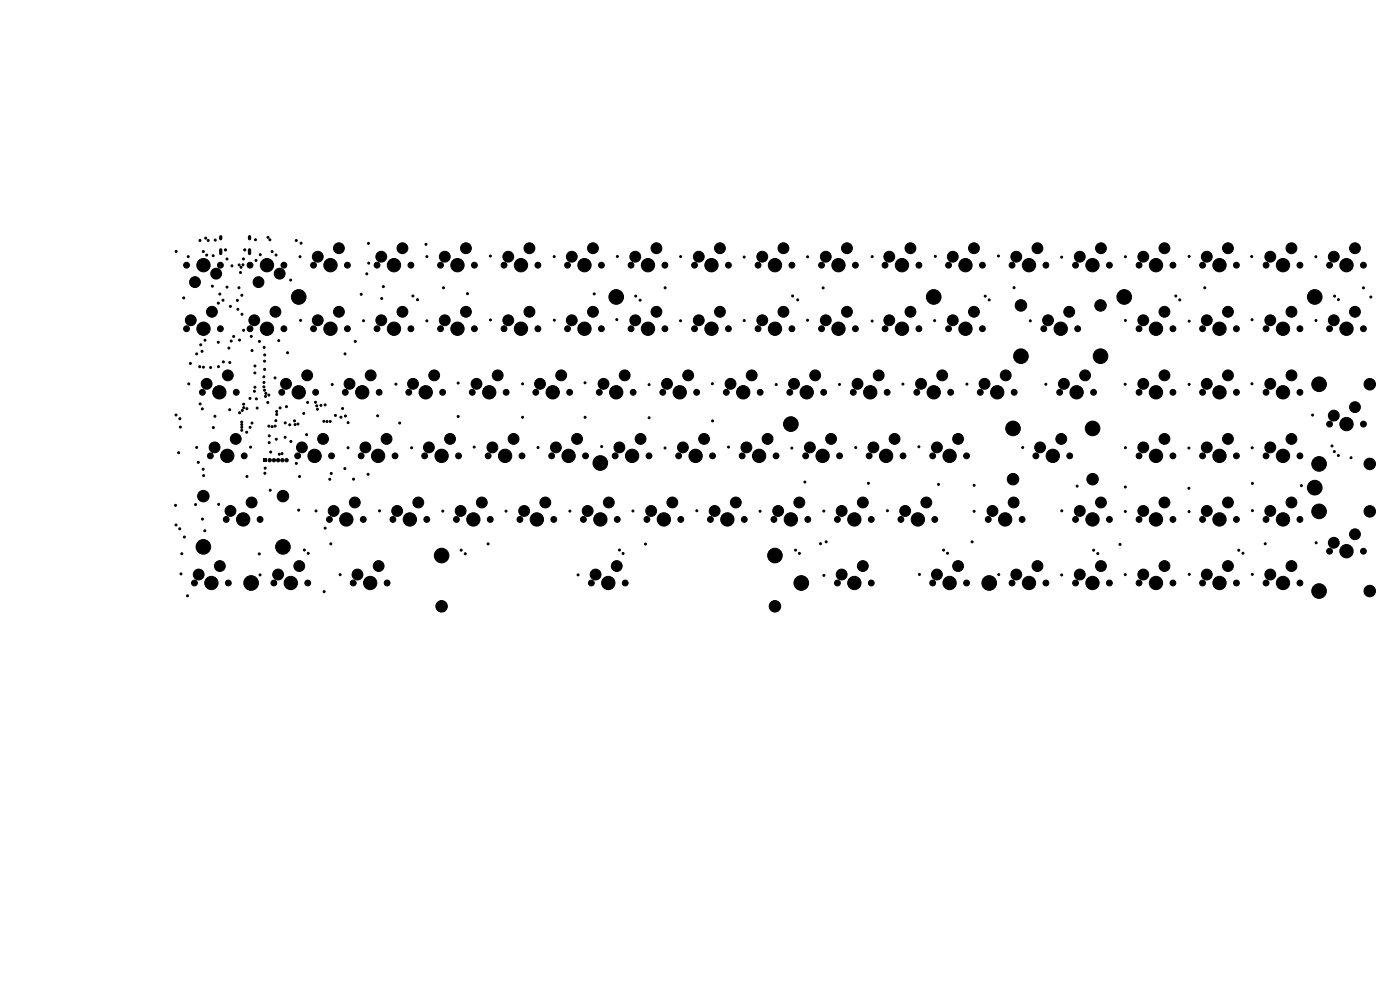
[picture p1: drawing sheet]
<svg xmlns="http://www.w3.org/2000/svg" width="420mm" height="297mm" viewBox="0 0 420 297" stroke-linecap="round" stroke-linejoin="round" font-family="sans-serif">
<g fill="#000" stroke="#000" stroke-width=".3">
<circle cx="52.8" cy="75.4" r=".3"/>
<circle cx="56" cy="79.5" r=".87"/>
<circle cx="56.5" cy="76.9" r=".3"/>
<circle cx="60" cy="72.1" r=".3"/>
<circle cx="61" cy="75.4" r=".3"/>
<circle cx="61" cy="79.5" r="2"/>
<circle cx="61.7" cy="71.4" r=".3"/>
<circle cx="62" cy="76.4" r=".3"/>
<circle cx="62.5" cy="72.1" r=".3"/>
<circle cx="64" cy="76.6" r=".3"/>
<circle cx="64.6" cy="72" r=".3"/>
<circle cx="66.1" cy="79.5" r=".87"/>
<circle cx="67.6" cy="74.9" r=".33"/>
<circle cx="68.1" cy="77.6" r=".3"/>
<circle cx="69.6" cy="79.7" r=".3"/>
<circle cx="71.7" cy="79.4" r=".3"/>
<circle cx="72.9" cy="79.4" r=".3"/>
<circle cx="73" cy="77.6" r=".3"/>
<circle cx="73.4" cy="74.9" r=".33"/>
<circle cx="75" cy="79.5" r=".87"/>
<circle cx="76.6" cy="71.9" r=".3"/>
<circle cx="76.8" cy="78" r=".3"/>
<circle cx="78.1" cy="76.3" r=".3"/>
<circle cx="80.1" cy="79.5" r="2"/>
<circle cx="80.4" cy="71.1" r=".3"/>
<circle cx="81" cy="71.9" r=".3"/>
<circle cx="81.6" cy="75.4" r=".3"/>
<circle cx="82.8" cy="76.4" r=".3"/>
<circle cx="85.2" cy="79.5" r=".87"/>
<circle cx="88.9" cy="72.1" r=".3"/>
<circle cx="90" cy="76.9" r=".3"/>
<circle cx="90.3" cy="72.9" r=".3"/>
<circle cx="94.1" cy="79.5" r=".87"/>
<circle cx="95.3" cy="76.9" r="1.62"/>
<circle cx="99.1" cy="79.5" r="2"/>
<circle cx="101.7" cy="74.4" r="1.62"/>
<circle cx="104.2" cy="79.5" r=".87"/>
<circle cx="110.5" cy="72.9" r=".3"/>
<circle cx="110.6" cy="78.9" r=".3"/>
<circle cx="113.1" cy="79.5" r=".87"/>
<circle cx="114.4" cy="76.9" r="1.62"/>
<circle cx="118.2" cy="79.5" r="2"/>
<circle cx="120.7" cy="74.4" r="1.62"/>
<circle cx="123.3" cy="79.5" r=".87"/>
<circle cx="127.8" cy="73.2" r=".3"/>
<circle cx="128.1" cy="76.9" r=".3"/>
<circle cx="132.2" cy="79.5" r=".87"/>
<circle cx="133.4" cy="76.9" r="1.62"/>
<circle cx="137.2" cy="79.5" r="2"/>
<circle cx="139.8" cy="74.4" r="1.62"/>
<circle cx="142.3" cy="79.5" r=".87"/>
<circle cx="147.1" cy="76.7" r=".3"/>
<circle cx="151.2" cy="79.5" r=".87"/>
<circle cx="152.5" cy="76.9" r="1.62"/>
<circle cx="156.3" cy="79.5" r="2"/>
<circle cx="158.8" cy="74.4" r="1.62"/>
<circle cx="161.4" cy="79.5" r=".87"/>
<circle cx="166.3" cy="76.9" r=".3"/>
<circle cx="170.3" cy="79.5" r=".87"/>
<circle cx="171.5" cy="76.9" r="1.62"/>
<circle cx="175.3" cy="79.5" r="2"/>
<circle cx="177.9" cy="74.4" r="1.62"/>
<circle cx="180.4" cy="79.5" r=".87"/>
<circle cx="185.2" cy="76.9" r=".3"/>
<circle cx="189.3" cy="79.5" r=".87"/>
<circle cx="190.6" cy="76.9" r="1.62"/>
<circle cx="194.4" cy="79.5" r="2"/>
<circle cx="196.9" cy="74.4" r="1.62"/>
<circle cx="199.5" cy="79.5" r=".87"/>
<circle cx="204.2" cy="76.9" r=".3"/>
<circle cx="208.4" cy="79.5" r=".87"/>
<circle cx="209.6" cy="76.9" r="1.62"/>
<circle cx="213.4" cy="79.5" r="2"/>
<circle cx="216" cy="74.4" r="1.62"/>
<circle cx="218.5" cy="79.5" r=".87"/>
<circle cx="223.2" cy="77" r=".3"/>
<circle cx="227.4" cy="79.5" r=".87"/>
<circle cx="228.7" cy="76.9" r="1.62"/>
<circle cx="232.5" cy="79.5" r="2"/>
<circle cx="235" cy="74.4" r="1.62"/>
<circle cx="237.6" cy="79.5" r=".87"/>
<circle cx="242.3" cy="77" r=".3"/>
<circle cx="246.5" cy="79.5" r=".87"/>
<circle cx="247.7" cy="76.9" r="1.62"/>
<circle cx="251.5" cy="79.5" r="2"/>
<circle cx="254.1" cy="74.4" r="1.63"/>
<circle cx="256.6" cy="79.5" r=".88"/>
<circle cx="261.6" cy="76.9" r=".3"/>
<circle cx="265.5" cy="79.5" r=".88"/>
<circle cx="266.8" cy="76.9" r="1.63"/>
<circle cx="270.6" cy="79.5" r="2"/>
<circle cx="273.1" cy="74.4" r="1.63"/>
<circle cx="275.7" cy="79.5" r=".88"/>
<circle cx="280.6" cy="76.8" r=".3"/>
<circle cx="284.6" cy="79.5" r=".88"/>
<circle cx="285.8" cy="76.9" r="1.63"/>
<circle cx="289.6" cy="79.5" r="2"/>
<circle cx="292.2" cy="74.4" r="1.63"/>
<circle cx="294.7" cy="79.5" r=".88"/>
<circle cx="299.5" cy="76.7" r=".3"/>
<circle cx="303.6" cy="79.5" r=".88"/>
<circle cx="304.9" cy="76.9" r="1.63"/>
<circle cx="308.7" cy="79.5" r="2"/>
<circle cx="311.2" cy="74.4" r="1.63"/>
<circle cx="313.8" cy="79.5" r=".88"/>
<circle cx="318.5" cy="77.1" r=".3"/>
<circle cx="322.7" cy="79.5" r=".88"/>
<circle cx="323.9" cy="76.9" r="1.63"/>
<circle cx="327.7" cy="79.5" r="2"/>
<circle cx="330.3" cy="74.4" r="1.63"/>
<circle cx="332.8" cy="79.5" r=".88"/>
<circle cx="337.6" cy="77" r=".3"/>
<circle cx="341.7" cy="79.5" r=".88"/>
<circle cx="343" cy="76.9" r="1.63"/>
<circle cx="346.8" cy="79.5" r="2"/>
<circle cx="349.3" cy="74.4" r="1.63"/>
<circle cx="351.9" cy="79.5" r=".88"/>
<circle cx="356.7" cy="76.8" r=".3"/>
<circle cx="360.8" cy="79.5" r=".88"/>
<circle cx="362" cy="76.9" r="1.63"/>
<circle cx="365.8" cy="79.5" r="2"/>
<circle cx="368.4" cy="74.4" r="1.63"/>
<circle cx="370.9" cy="79.5" r=".88"/>
<circle cx="375.5" cy="76.9" r=".3"/>
<circle cx="379.8" cy="79.5" r=".88"/>
<circle cx="381.1" cy="76.9" r="1.63"/>
<circle cx="384.9" cy="79.5" r="2"/>
<circle cx="387.4" cy="74.4" r="1.63"/>
<circle cx="390" cy="79.5" r=".88"/>
<circle cx="394.8" cy="76.9" r=".3"/>
<circle cx="398.9" cy="79.5" r=".88"/>
<circle cx="400.1" cy="76.9" r="1.63"/>
<circle cx="403.9" cy="79.5" r="2"/>
<circle cx="406.5" cy="74.4" r="1.63"/>
<circle cx="409" cy="79.5" r=".88"/>
<circle cx="55.1" cy="89.3" r=".3"/>
<circle cx="56" cy="98.5" r=".87"/>
<circle cx="57.2" cy="96" r="1.62"/>
<circle cx="58.5" cy="84.6" r="1.62"/>
<circle cx="61" cy="98.5" r="2"/>
<circle cx="63.6" cy="93.4" r="1.62"/>
<circle cx="63.7" cy="85.8" r=".3"/>
<circle cx="64.8" cy="82" r="1.62"/>
<circle cx="65.5" cy="90.8" r=".3"/>
<circle cx="65.9" cy="88.1" r=".3"/>
<circle cx="66.1" cy="98.5" r=".87"/>
<circle cx="66.9" cy="90" r=".3"/>
<circle cx="68.1" cy="86" r=".3"/>
<circle cx="69.1" cy="91.8" r=".3"/>
<circle cx="71.2" cy="90" r=".3"/>
<circle cx="71.4" cy="92.7" r=".3"/>
<circle cx="71.7" cy="86.2" r=".3"/>
<circle cx="72.1" cy="81.7" r=".3"/>
<circle cx="72.3" cy="80.1" r=".3"/>
<circle cx="72.6" cy="88.5" r=".3"/>
<circle cx="72.6" cy="94.2" r=".3"/>
<circle cx="73.1" cy="99" r=".3"/>
<circle cx="75" cy="98.5" r=".87"/>
<circle cx="76.3" cy="96" r="1.62"/>
<circle cx="77.5" cy="84.6" r="1.62"/>
<circle cx="80.1" cy="98.5" r="2"/>
<circle cx="82.6" cy="93.4" r="1.62"/>
<circle cx="83.9" cy="82" r="1.62"/>
<circle cx="85.2" cy="98.5" r=".87"/>
<circle cx="87.2" cy="83.9" r=".3"/>
<circle cx="89.6" cy="89" r="2.2"/>
<circle cx="90.2" cy="96" r=".3"/>
<circle cx="94.1" cy="98.5" r=".87"/>
<circle cx="95.3" cy="96" r="1.62"/>
<circle cx="99.1" cy="98.5" r="2"/>
<circle cx="101.7" cy="93.4" r="1.62"/>
<circle cx="104.2" cy="98.5" r=".87"/>
<circle cx="108.3" cy="88.2" r=".3"/>
<circle cx="109.1" cy="96.1" r=".3"/>
<circle cx="110" cy="82.1" r=".3"/>
<circle cx="113.1" cy="98.5" r=".87"/>
<circle cx="114.4" cy="96" r="1.62"/>
<circle cx="114.5" cy="89.5" r=".3"/>
<circle cx="115" cy="85.9" r=".3"/>
<circle cx="118.2" cy="98.5" r="2"/>
<circle cx="120.7" cy="93.4" r="1.62"/>
<circle cx="123.3" cy="98.5" r=".87"/>
<circle cx="123.9" cy="88.7" r=".3"/>
<circle cx="125.2" cy="89.8" r=".3"/>
<circle cx="128.1" cy="96.2" r=".3"/>
<circle cx="132.2" cy="98.5" r=".87"/>
<circle cx="133" cy="86.3" r=".3"/>
<circle cx="133.4" cy="96" r="1.62"/>
<circle cx="137.2" cy="98.5" r="2"/>
<circle cx="139.8" cy="93.4" r="1.62"/>
<circle cx="140.2" cy="88" r=".3"/>
<circle cx="142.3" cy="98.5" r=".87"/>
<circle cx="147.1" cy="95.9" r=".3"/>
<circle cx="151.2" cy="98.5" r=".87"/>
<circle cx="152.5" cy="96" r="1.62"/>
<circle cx="156.3" cy="98.5" r="2"/>
<circle cx="158.8" cy="93.4" r="1.62"/>
<circle cx="161.4" cy="98.5" r=".87"/>
<circle cx="166.3" cy="96" r=".3"/>
<circle cx="170.3" cy="98.5" r=".87"/>
<circle cx="171.5" cy="96" r="1.62"/>
<circle cx="175.3" cy="98.5" r="2"/>
<circle cx="177.9" cy="93.4" r="1.62"/>
<circle cx="178.3" cy="88.1" r=".3"/>
<circle cx="180.4" cy="98.5" r=".87"/>
<circle cx="184.9" cy="89" r="2.2"/>
<circle cx="185" cy="95.8" r=".3"/>
<circle cx="189.3" cy="98.5" r=".87"/>
<circle cx="190.6" cy="96" r="1.62"/>
<circle cx="190.7" cy="88.7" r=".3"/>
<circle cx="192" cy="90" r=".3"/>
<circle cx="194.4" cy="98.5" r="2"/>
<circle cx="196.9" cy="93.4" r="1.62"/>
<circle cx="199.5" cy="98.5" r=".87"/>
<circle cx="199.5" cy="86.3" r=".3"/>
<circle cx="204.2" cy="96.1" r=".3"/>
<circle cx="208.4" cy="98.5" r=".87"/>
<circle cx="209.6" cy="96" r="1.62"/>
<circle cx="213.4" cy="98.5" r="2"/>
<circle cx="216" cy="93.4" r="1.62"/>
<circle cx="218.5" cy="98.5" r=".87"/>
<circle cx="223.3" cy="96.1" r=".3"/>
<circle cx="227.4" cy="98.5" r=".87"/>
<circle cx="228.7" cy="96" r="1.62"/>
<circle cx="232.5" cy="98.5" r="2"/>
<circle cx="235" cy="93.4" r="1.62"/>
<circle cx="237.6" cy="98.5" r=".87"/>
<circle cx="237.8" cy="88.7" r=".3"/>
<circle cx="239.3" cy="89.9" r=".3"/>
<circle cx="242.3" cy="96" r=".3"/>
<circle cx="246.5" cy="98.5" r=".87"/>
<circle cx="246.9" cy="86.3" r=".3"/>
<circle cx="247.7" cy="96" r="1.62"/>
<circle cx="251.5" cy="98.5" r="2"/>
<circle cx="254.1" cy="93.4" r="1.63"/>
<circle cx="256.6" cy="98.5" r=".88"/>
<circle cx="261.6" cy="96.2" r=".3"/>
<circle cx="265.5" cy="98.5" r=".88"/>
<circle cx="266.8" cy="96" r="1.63"/>
<circle cx="270.6" cy="98.5" r="2"/>
<circle cx="273.1" cy="93.4" r="1.63"/>
<circle cx="275.7" cy="98.5" r=".88"/>
<circle cx="280.1" cy="89" r="2.2"/>
<circle cx="280.4" cy="96.1" r=".3"/>
<circle cx="284.6" cy="98.5" r=".88"/>
<circle cx="285.8" cy="96" r="1.63"/>
<circle cx="289.6" cy="98.5" r="2"/>
<circle cx="292.2" cy="93.4" r="1.63"/>
<circle cx="294.7" cy="98.5" r=".88"/>
<circle cx="295.6" cy="88.8" r=".3"/>
<circle cx="296.7" cy="89.9" r=".3"/>
<circle cx="304.2" cy="86.2" r=".3"/>
<circle cx="306.3" cy="91.5" r="1.72"/>
<circle cx="309.1" cy="96.2" r=".3"/>
<circle cx="313.1" cy="98.5" r=".88"/>
<circle cx="314.4" cy="96" r="1.63"/>
<circle cx="318.2" cy="98.5" r="2"/>
<circle cx="320.8" cy="93.4" r="1.63"/>
<circle cx="323.3" cy="98.5" r=".88"/>
<circle cx="330.2" cy="91.5" r="1.72"/>
<circle cx="337.3" cy="89" r="2.2"/>
<circle cx="337.6" cy="96" r=".3"/>
<circle cx="341.7" cy="98.5" r=".88"/>
<circle cx="343" cy="96" r="1.63"/>
<circle cx="346.8" cy="98.5" r="2"/>
<circle cx="349.3" cy="93.4" r="1.63"/>
<circle cx="351.9" cy="98.5" r=".88"/>
<circle cx="352.7" cy="88.7" r=".3"/>
<circle cx="353.9" cy="89.9" r=".3"/>
<circle cx="356.7" cy="96.2" r=".3"/>
<circle cx="360.8" cy="98.5" r=".88"/>
<circle cx="361.4" cy="86.3" r=".3"/>
<circle cx="362" cy="96" r="1.63"/>
<circle cx="365.8" cy="98.5" r="2"/>
<circle cx="368.4" cy="93.4" r="1.63"/>
<circle cx="370.9" cy="98.5" r=".88"/>
<circle cx="375.6" cy="95.8" r=".3"/>
<circle cx="379.8" cy="98.5" r=".88"/>
<circle cx="381.1" cy="96" r="1.63"/>
<circle cx="384.9" cy="98.5" r="2"/>
<circle cx="387.4" cy="93.4" r="1.63"/>
<circle cx="390" cy="98.5" r=".88"/>
<circle cx="394.4" cy="89" r="2.2"/>
<circle cx="394.8" cy="96" r=".3"/>
<circle cx="398.9" cy="98.5" r=".88"/>
<circle cx="400.1" cy="96" r="1.63"/>
<circle cx="400.4" cy="88.7" r=".3"/>
<circle cx="401.5" cy="89.8" r=".3"/>
<circle cx="403.9" cy="98.5" r="2"/>
<circle cx="406.5" cy="93.4" r="1.63"/>
<circle cx="409" cy="98.5" r=".88"/>
<circle cx="409" cy="86.3" r=".3"/>
<circle cx="411.2" cy="89" r=".3"/>
<circle cx="56.6" cy="115.1" r=".3"/>
<circle cx="57.1" cy="108.9" r=".3"/>
<circle cx="59" cy="106.1" r=".3"/>
<circle cx="59.9" cy="109.9" r=".3"/>
<circle cx="60.2" cy="103.3" r=".3"/>
<circle cx="60.6" cy="105.3" r=".3"/>
<circle cx="60.7" cy="117.6" r=".87"/>
<circle cx="61" cy="110" r=".3"/>
<circle cx="61.5" cy="102" r=".3"/>
<circle cx="62" cy="115" r="1.62"/>
<circle cx="63.2" cy="110.1" r=".3"/>
<circle cx="65.5" cy="102.6" r=".3"/>
<circle cx="65.5" cy="109.9" r=".3"/>
<circle cx="65.8" cy="117.6" r="2"/>
<circle cx="67" cy="108.5" r=".3"/>
<circle cx="68.3" cy="112.5" r="1.62"/>
<circle cx="68.7" cy="104.3" r=".3"/>
<circle cx="68.9" cy="108.7" r=".3"/>
<circle cx="69.4" cy="102.2" r=".3"/>
<circle cx="70.1" cy="100.8" r=".3"/>
<circle cx="70.9" cy="117.6" r=".87"/>
<circle cx="71.9" cy="101.9" r=".3"/>
<circle cx="75" cy="119.4" r=".3"/>
<circle cx="75.4" cy="100.8" r=".3"/>
<circle cx="75.6" cy="105.1" r=".3"/>
<circle cx="76.3" cy="117.3" r=".3"/>
<circle cx="76.5" cy="111.8" r=".3"/>
<circle cx="76.5" cy="116" r=".3"/>
<circle cx="76.5" cy="109.7" r=".3"/>
<circle cx="76.9" cy="119.5" r=".3"/>
<circle cx="77.8" cy="102.3" r=".3"/>
<circle cx="79.2" cy="112.9" r=".3"/>
<circle cx="79.2" cy="115.9" r=".3"/>
<circle cx="79.2" cy="114.6" r=".3"/>
<circle cx="79.2" cy="104.1" r=".3"/>
<circle cx="79.4" cy="117" r=".3"/>
<circle cx="79.4" cy="108.2" r=".3"/>
<circle cx="79.4" cy="110.7" r=".3"/>
<circle cx="79.4" cy="106.4" r=".3"/>
<circle cx="79.6" cy="118.8" r=".3"/>
<circle cx="79.8" cy="117.9" r=".3"/>
<circle cx="80.7" cy="118.4" r=".3"/>
<circle cx="82.5" cy="113.3" r=".3"/>
<circle cx="83.6" cy="102.1" r=".3"/>
<circle cx="84.5" cy="117.6" r=".87"/>
<circle cx="85.8" cy="115" r="1.62"/>
<circle cx="86.3" cy="105.7" r=".3"/>
<circle cx="89.6" cy="117.6" r="2"/>
<circle cx="92.2" cy="112.5" r="1.62"/>
<circle cx="94.7" cy="117.6" r=".87"/>
<circle cx="99.7" cy="115.2" r=".3"/>
<circle cx="103.5" cy="106.1" r=".3"/>
<circle cx="103.6" cy="117.6" r=".87"/>
<circle cx="104.9" cy="115" r="1.62"/>
<circle cx="106.6" cy="102.3" r=".3"/>
<circle cx="108.7" cy="117.6" r="2"/>
<circle cx="111.2" cy="112.5" r="1.62"/>
<circle cx="113.7" cy="117.6" r=".87"/>
<circle cx="118.8" cy="115.1" r=".3"/>
<circle cx="122.6" cy="117.6" r=".87"/>
<circle cx="123.9" cy="115" r="1.62"/>
<circle cx="127.7" cy="117.6" r="2"/>
<circle cx="130.3" cy="112.5" r="1.62"/>
<circle cx="132.8" cy="117.6" r=".87"/>
<circle cx="137.4" cy="114.8" r=".3"/>
<circle cx="141.7" cy="117.6" r=".87"/>
<circle cx="143" cy="115" r="1.62"/>
<circle cx="146.8" cy="117.6" r="2"/>
<circle cx="149.3" cy="112.5" r="1.62"/>
<circle cx="151.8" cy="117.6" r=".87"/>
<circle cx="156.8" cy="115" r=".3"/>
<circle cx="160.7" cy="117.6" r=".87"/>
<circle cx="162" cy="115" r="1.62"/>
<circle cx="165.8" cy="117.6" r="2"/>
<circle cx="168.4" cy="112.5" r="1.62"/>
<circle cx="170.9" cy="117.6" r=".87"/>
<circle cx="175.5" cy="114.7" r=".3"/>
<circle cx="179.8" cy="117.6" r=".87"/>
<circle cx="181.1" cy="115" r="1.62"/>
<circle cx="184.9" cy="117.6" r="2"/>
<circle cx="187.4" cy="112.5" r="1.62"/>
<circle cx="189.9" cy="117.6" r=".87"/>
<circle cx="194.7" cy="115.3" r=".3"/>
<circle cx="198.8" cy="117.6" r=".87"/>
<circle cx="200.1" cy="115" r="1.62"/>
<circle cx="203.9" cy="117.6" r="2"/>
<circle cx="206.5" cy="112.5" r="1.62"/>
<circle cx="209" cy="117.6" r=".87"/>
<circle cx="213.7" cy="115" r=".3"/>
<circle cx="217.9" cy="117.6" r=".87"/>
<circle cx="219.2" cy="115" r="1.62"/>
<circle cx="223" cy="117.6" r="2"/>
<circle cx="225.5" cy="112.5" r="1.62"/>
<circle cx="228" cy="117.6" r=".87"/>
<circle cx="232.9" cy="115.2" r=".3"/>
<circle cx="236.9" cy="117.6" r=".87"/>
<circle cx="238.2" cy="115" r="1.62"/>
<circle cx="242" cy="117.6" r="2"/>
<circle cx="244.6" cy="112.5" r="1.62"/>
<circle cx="247.1" cy="117.6" r=".87"/>
<circle cx="251.8" cy="115.2" r=".3"/>
<circle cx="256" cy="117.6" r=".88"/>
<circle cx="257.3" cy="115" r="1.63"/>
<circle cx="261.1" cy="117.6" r="2"/>
<circle cx="263.6" cy="112.5" r="1.63"/>
<circle cx="266.1" cy="117.6" r=".88"/>
<circle cx="270.9" cy="115.1" r=".3"/>
<circle cx="275" cy="117.6" r=".88"/>
<circle cx="276.3" cy="115" r="1.63"/>
<circle cx="280.1" cy="117.6" r="2"/>
<circle cx="282.7" cy="112.5" r="1.63"/>
<circle cx="285.2" cy="117.6" r=".88"/>
<circle cx="290.1" cy="115.1" r=".3"/>
<circle cx="294.1" cy="117.6" r=".88"/>
<circle cx="295.4" cy="115" r="1.63"/>
<circle cx="299.2" cy="117.6" r="2"/>
<circle cx="301.7" cy="112.5" r="1.63"/>
<circle cx="304.2" cy="117.6" r=".88"/>
<circle cx="306.3" cy="106.8" r="2.19"/>
<circle cx="313.7" cy="115.2" r=".3"/>
<circle cx="317.9" cy="117.6" r=".88"/>
<circle cx="319.2" cy="115" r="1.63"/>
<circle cx="323" cy="117.6" r="2"/>
<circle cx="325.5" cy="112.5" r="1.63"/>
<circle cx="328.1" cy="117.6" r=".88"/>
<circle cx="330.2" cy="106.8" r="2.19"/>
<circle cx="337.5" cy="115.2" r=".3"/>
<circle cx="341.7" cy="117.6" r=".88"/>
<circle cx="343" cy="115" r="1.63"/>
<circle cx="346.8" cy="117.6" r="2"/>
<circle cx="349.3" cy="112.5" r="1.63"/>
<circle cx="351.9" cy="117.6" r=".88"/>
<circle cx="356.7" cy="115.2" r=".3"/>
<circle cx="360.8" cy="117.6" r=".88"/>
<circle cx="362" cy="115" r="1.63"/>
<circle cx="365.8" cy="117.6" r="2"/>
<circle cx="368.4" cy="112.5" r="1.63"/>
<circle cx="370.9" cy="117.6" r=".88"/>
<circle cx="375.6" cy="115" r=".3"/>
<circle cx="379.8" cy="117.6" r=".88"/>
<circle cx="381.1" cy="115" r="1.63"/>
<circle cx="384.9" cy="117.6" r="2"/>
<circle cx="387.4" cy="112.5" r="1.63"/>
<circle cx="390" cy="117.6" r=".88"/>
<circle cx="395.7" cy="115.2" r="2.19"/>
<circle cx="410.9" cy="115.2" r="1.72"/>
<circle cx="52.8" cy="124.4" r=".3"/>
<circle cx="53.6" cy="135.7" r=".3"/>
<circle cx="54" cy="125.5" r=".3"/>
<circle cx="54.1" cy="128" r=".3"/>
<circle cx="59" cy="134.1" r=".3"/>
<circle cx="59.5" cy="138.6" r=".3"/>
<circle cx="60" cy="121.1" r=".3"/>
<circle cx="60.7" cy="122.5" r=".3"/>
<circle cx="63.1" cy="136.6" r=".87"/>
<circle cx="64" cy="128.1" r=".3"/>
<circle cx="64.4" cy="134.1" r="1.62"/>
<circle cx="64.5" cy="124.7" r=".3"/>
<circle cx="68.2" cy="136.6" r="2"/>
<circle cx="68.9" cy="122.8" r=".3"/>
<circle cx="70.7" cy="131.5" r="1.62"/>
<circle cx="71.9" cy="123.7" r=".3"/>
<circle cx="72.5" cy="127.2" r=".3"/>
<circle cx="72.5" cy="129" r=".3"/>
<circle cx="72.5" cy="126.5" r=".3"/>
<circle cx="72.5" cy="128.1" r=".3"/>
<circle cx="72.7" cy="123" r=".3"/>
<circle cx="73.1" cy="121.1" r=".3"/>
<circle cx="73.1" cy="122.2" r=".3"/>
<circle cx="73.3" cy="136.6" r=".87"/>
<circle cx="74" cy="129.5" r=".3"/>
<circle cx="74.1" cy="122.5" r=".3"/>
<circle cx="75" cy="128.1" r=".3"/>
<circle cx="75.2" cy="134" r=".3"/>
<circle cx="75.6" cy="126.8" r=".3"/>
<circle cx="77.1" cy="122.3" r=".3"/>
<circle cx="80.3" cy="120.6" r=".3"/>
<circle cx="80.7" cy="127.7" r=".3"/>
<circle cx="80.8" cy="132.7" r=".3"/>
<circle cx="80.8" cy="130.6" r=".3"/>
<circle cx="80.9" cy="137.9" r=".5"/>
<circle cx="81.2" cy="135.5" r=".3"/>
<circle cx="81.6" cy="127.9" r=".3"/>
<circle cx="82.2" cy="137.9" r=".5"/>
<circle cx="82.5" cy="127.7" r=".3"/>
<circle cx="82.8" cy="126.1" r=".3"/>
<circle cx="82.9" cy="131.6" r=".3"/>
<circle cx="83" cy="123.3" r=".3"/>
<circle cx="83" cy="124.2" r=".3"/>
<circle cx="83.4" cy="137.9" r=".5"/>
<circle cx="83.8" cy="136.1" r=".3"/>
<circle cx="84" cy="122.3" r=".3"/>
<circle cx="84.6" cy="136" r=".3"/>
<circle cx="84.7" cy="137.9" r=".5"/>
<circle cx="85.5" cy="131.1" r=".3"/>
<circle cx="85.6" cy="126.7" r=".3"/>
<circle cx="85.9" cy="121.9" r=".3"/>
<circle cx="86" cy="137.9" r=".5"/>
<circle cx="86.9" cy="127.3" r=".3"/>
<circle cx="87.3" cy="132.3" r=".3"/>
<circle cx="88.3" cy="126.1" r=".3"/>
<circle cx="88.5" cy="127.2" r=".3"/>
<circle cx="88.9" cy="138.9" r=".3"/>
<circle cx="89.3" cy="136.6" r=".87"/>
<circle cx="89.4" cy="127.1" r=".3"/>
<circle cx="90.6" cy="134.1" r="1.62"/>
<circle cx="91.1" cy="123.9" r=".3"/>
<circle cx="92" cy="130.3" r=".3"/>
<circle cx="92.3" cy="120.6" r=".3"/>
<circle cx="94.4" cy="136.6" r="2"/>
<circle cx="94.6" cy="120.6" r=".3"/>
<circle cx="95" cy="121.6" r=".3"/>
<circle cx="95.2" cy="122.7" r=".3"/>
<circle cx="96.3" cy="121.5" r=".3"/>
<circle cx="96.9" cy="131.5" r="1.62"/>
<circle cx="97.2" cy="126.3" r=".3"/>
<circle cx="97.5" cy="121.3" r=".3"/>
<circle cx="98.1" cy="126.3" r=".3"/>
<circle cx="99.1" cy="126.3" r=".3"/>
<circle cx="99.5" cy="136.6" r=".87"/>
<circle cx="100.6" cy="124.5" r=".3"/>
<circle cx="102.3" cy="125" r=".3"/>
<circle cx="102.8" cy="122.4" r=".3"/>
<circle cx="103.6" cy="124.7" r=".3"/>
<circle cx="104.4" cy="126.7" r=".3"/>
<circle cx="104.4" cy="134.2" r=".3"/>
<circle cx="108.3" cy="136.6" r=".87"/>
<circle cx="109.6" cy="134.1" r="1.62"/>
<circle cx="113.3" cy="124.6" r=".3"/>
<circle cx="113.4" cy="136.6" r="2"/>
<circle cx="116" cy="131.5" r="1.62"/>
<circle cx="118.5" cy="136.6" r=".87"/>
<circle cx="119.9" cy="126.8" r=".3"/>
<circle cx="123.5" cy="134.2" r=".3"/>
<circle cx="127.4" cy="136.6" r=".87"/>
<circle cx="128.7" cy="134.1" r="1.62"/>
<circle cx="132.5" cy="136.6" r="2"/>
<circle cx="135" cy="131.5" r="1.62"/>
<circle cx="137.4" cy="124.8" r=".3"/>
<circle cx="137.6" cy="136.6" r=".87"/>
<circle cx="142.3" cy="134" r=".3"/>
<circle cx="146.4" cy="136.6" r=".87"/>
<circle cx="147.7" cy="134.1" r="1.62"/>
<circle cx="151.5" cy="136.6" r="2"/>
<circle cx="154.1" cy="131.5" r="1.62"/>
<circle cx="156.6" cy="136.6" r=".87"/>
<circle cx="156.8" cy="125.1" r=".3"/>
<circle cx="161.4" cy="134.1" r=".3"/>
<circle cx="165.5" cy="136.6" r=".87"/>
<circle cx="166.8" cy="134.1" r="1.62"/>
<circle cx="170.6" cy="136.6" r="2"/>
<circle cx="173.1" cy="131.5" r="1.62"/>
<circle cx="175.5" cy="125.1" r=".3"/>
<circle cx="175.7" cy="136.6" r=".87"/>
<circle cx="180.1" cy="138.8" r="2.2"/>
<circle cx="180.5" cy="133.8" r=".3"/>
<circle cx="184.5" cy="136.6" r=".87"/>
<circle cx="185.8" cy="134.1" r="1.62"/>
<circle cx="189.6" cy="136.6" r="2"/>
<circle cx="192.2" cy="131.5" r="1.62"/>
<circle cx="194.7" cy="136.6" r=".87"/>
<circle cx="194.7" cy="125.2" r=".3"/>
<circle cx="199.5" cy="134.3" r=".3"/>
<circle cx="203.6" cy="136.6" r=".87"/>
<circle cx="204.9" cy="134.1" r="1.62"/>
<circle cx="208.7" cy="136.6" r="2"/>
<circle cx="211.2" cy="131.5" r="1.62"/>
<circle cx="213.8" cy="136.6" r=".87"/>
<circle cx="213.8" cy="126.1" r=".3"/>
<circle cx="218.6" cy="134" r=".3"/>
<circle cx="222.6" cy="136.6" r=".87"/>
<circle cx="223.9" cy="134.1" r="1.62"/>
<circle cx="227.7" cy="136.6" r="2"/>
<circle cx="230.3" cy="131.5" r="1.62"/>
<circle cx="232.8" cy="136.6" r=".87"/>
<circle cx="237.3" cy="127.1" r="2.2"/>
<circle cx="237.5" cy="134.3" r=".3"/>
<circle cx="241.7" cy="136.6" r=".87"/>
<circle cx="243" cy="134.1" r="1.62"/>
<circle cx="246.8" cy="136.6" r="2"/>
<circle cx="249.3" cy="131.5" r="1.62"/>
<circle cx="251.9" cy="136.6" r=".87"/>
<circle cx="256.7" cy="134.1" r=".3"/>
<circle cx="260.7" cy="136.6" r=".88"/>
<circle cx="262" cy="134.1" r="1.63"/>
<circle cx="265.8" cy="136.6" r="2"/>
<circle cx="268.4" cy="131.5" r="1.63"/>
<circle cx="270.9" cy="136.6" r=".88"/>
<circle cx="275.7" cy="133.9" r=".3"/>
<circle cx="279.8" cy="136.6" r=".88"/>
<circle cx="281.1" cy="134.1" r="1.63"/>
<circle cx="284.9" cy="136.6" r="2"/>
<circle cx="287.4" cy="131.5" r="1.63"/>
<circle cx="290" cy="136.6" r=".88"/>
<circle cx="303.9" cy="128.4" r="2.19"/>
<circle cx="306.8" cy="134.1" r=".3"/>
<circle cx="310.8" cy="136.6" r=".87"/>
<circle cx="312" cy="134.1" r="1.62"/>
<circle cx="315.8" cy="136.6" r="2"/>
<circle cx="318.4" cy="131.5" r="1.62"/>
<circle cx="320.9" cy="136.6" r=".87"/>
<circle cx="327.8" cy="128.4" r="2.19"/>
<circle cx="337.6" cy="134.2" r=".3"/>
<circle cx="341.7" cy="136.6" r=".88"/>
<circle cx="343" cy="134.1" r="1.63"/>
<circle cx="346.8" cy="136.6" r="2"/>
<circle cx="349.3" cy="131.5" r="1.63"/>
<circle cx="351.9" cy="136.6" r=".88"/>
<circle cx="356.7" cy="134.3" r=".3"/>
<circle cx="360.8" cy="136.6" r=".88"/>
<circle cx="362" cy="134.1" r="1.63"/>
<circle cx="365.8" cy="136.6" r="2"/>
<circle cx="368.4" cy="131.5" r="1.63"/>
<circle cx="370.9" cy="136.6" r=".88"/>
<circle cx="375.6" cy="134.2" r=".3"/>
<circle cx="379.8" cy="136.6" r=".88"/>
<circle cx="381.1" cy="134.1" r="1.63"/>
<circle cx="384.9" cy="136.6" r="2"/>
<circle cx="387.4" cy="131.5" r="1.63"/>
<circle cx="390" cy="136.6" r=".88"/>
<circle cx="393.8" cy="124.4" r=".3"/>
<circle cx="395.7" cy="139" r="2.19"/>
<circle cx="398.9" cy="127.1" r=".88"/>
<circle cx="399.6" cy="133.7" r=".3"/>
<circle cx="400.1" cy="124.6" r="1.63"/>
<circle cx="400.3" cy="135.3" r=".3"/>
<circle cx="401.5" cy="136.5" r=".3"/>
<circle cx="403.9" cy="127.1" r="2"/>
<circle cx="405.3" cy="137.2" r=".3"/>
<circle cx="406.5" cy="122" r="1.63"/>
<circle cx="409" cy="127.1" r=".88"/>
<circle cx="410.9" cy="139" r="1.72"/>
<circle cx="52.7" cy="151.4" r=".3"/>
<circle cx="52.8" cy="157.3" r=".3"/>
<circle cx="53.9" cy="158.5" r=".3"/>
<circle cx="58.7" cy="151.2" r=".3"/>
<circle cx="60.7" cy="155.6" r=".3"/>
<circle cx="60.9" cy="140.6" r=".3"/>
<circle cx="61" cy="148.7" r="1.72"/>
<circle cx="61.1" cy="142.5" r=".3"/>
<circle cx="61.4" cy="159.1" r=".3"/>
<circle cx="65.6" cy="151.2" r=".3"/>
<circle cx="67.9" cy="155.7" r=".87"/>
<circle cx="69.1" cy="153.1" r="1.62"/>
<circle cx="72.9" cy="155.7" r="2"/>
<circle cx="74.1" cy="142.8" r=".3"/>
<circle cx="75.5" cy="150.6" r="1.62"/>
<circle cx="78" cy="155.7" r=".87"/>
<circle cx="79.5" cy="141.8" r=".3"/>
<circle cx="79.5" cy="140.3" r=".3"/>
<circle cx="81.1" cy="146.9" r=".3"/>
<circle cx="84.9" cy="148.7" r="1.72"/>
<circle cx="89.6" cy="152.9" r=".3"/>
<circle cx="89.9" cy="142.8" r=".3"/>
<circle cx="94.8" cy="153.1" r=".3"/>
<circle cx="97.5" cy="158.3" r=".3"/>
<circle cx="98.8" cy="155.7" r=".87"/>
<circle cx="98.9" cy="143.6" r=".3"/>
<circle cx="99.4" cy="141.9" r=".3"/>
<circle cx="100.1" cy="153.1" r="1.62"/>
<circle cx="103.5" cy="140.4" r=".3"/>
<circle cx="103.9" cy="155.7" r="2"/>
<circle cx="106.1" cy="143.6" r=".3"/>
<circle cx="106.4" cy="150.6" r="1.62"/>
<circle cx="109" cy="155.7" r=".87"/>
<circle cx="110.4" cy="142.1" r=".3"/>
<circle cx="113.8" cy="153.1" r=".3"/>
<circle cx="117.9" cy="155.7" r=".87"/>
<circle cx="119.1" cy="153.1" r="1.62"/>
<circle cx="123" cy="155.7" r="2"/>
<circle cx="125.5" cy="150.6" r="1.62"/>
<circle cx="128" cy="155.7" r=".87"/>
<circle cx="132.8" cy="153.2" r=".3"/>
<circle cx="136.9" cy="155.7" r=".87"/>
<circle cx="138.2" cy="153.1" r="1.62"/>
<circle cx="142" cy="155.7" r="2"/>
<circle cx="144.5" cy="150.6" r="1.62"/>
<circle cx="147.1" cy="155.7" r=".87"/>
<circle cx="151.8" cy="153.2" r=".3"/>
<circle cx="156" cy="155.7" r=".87"/>
<circle cx="157.2" cy="153.1" r="1.62"/>
<circle cx="161.1" cy="155.7" r="2"/>
<circle cx="163.6" cy="150.6" r="1.62"/>
<circle cx="166.1" cy="155.7" r=".87"/>
<circle cx="171" cy="153.2" r=".3"/>
<circle cx="175" cy="155.7" r=".87"/>
<circle cx="176.3" cy="153.1" r="1.62"/>
<circle cx="180.1" cy="155.7" r="2"/>
<circle cx="182.6" cy="150.6" r="1.62"/>
<circle cx="185.2" cy="155.7" r=".87"/>
<circle cx="189.9" cy="153.1" r=".3"/>
<circle cx="194.1" cy="155.7" r=".87"/>
<circle cx="195.3" cy="153.1" r="1.62"/>
<circle cx="199.2" cy="155.7" r="2"/>
<circle cx="201.7" cy="150.6" r="1.62"/>
<circle cx="204.2" cy="155.7" r=".87"/>
<circle cx="209" cy="153.1" r=".3"/>
<circle cx="213.1" cy="155.7" r=".87"/>
<circle cx="214.4" cy="153.1" r="1.62"/>
<circle cx="218.2" cy="155.7" r="2"/>
<circle cx="220.7" cy="150.6" r="1.62"/>
<circle cx="223.3" cy="155.7" r=".87"/>
<circle cx="228" cy="153.2" r=".3"/>
<circle cx="232.2" cy="155.7" r=".87"/>
<circle cx="233.4" cy="153.1" r="1.62"/>
<circle cx="237.3" cy="155.7" r="2"/>
<circle cx="239.8" cy="150.6" r="1.62"/>
<circle cx="241.5" cy="144.5" r=".3"/>
<circle cx="242.3" cy="155.7" r=".87"/>
<circle cx="247.1" cy="153.2" r=".3"/>
<circle cx="251.2" cy="155.7" r=".87"/>
<circle cx="252.5" cy="153.1" r="1.63"/>
<circle cx="256.3" cy="155.7" r="2"/>
<circle cx="258.8" cy="150.6" r="1.63"/>
<circle cx="260.5" cy="144.8" r=".3"/>
<circle cx="261.4" cy="155.7" r=".88"/>
<circle cx="266.2" cy="153.1" r=".3"/>
<circle cx="270.3" cy="155.7" r=".88"/>
<circle cx="271.5" cy="153.1" r="1.63"/>
<circle cx="275.3" cy="155.7" r="2"/>
<circle cx="277.9" cy="150.6" r="1.63"/>
<circle cx="280.4" cy="155.7" r=".88"/>
<circle cx="281.6" cy="145.2" r=".3"/>
<circle cx="292.2" cy="145.4" r=".3"/>
<circle cx="292.2" cy="153.2" r=".3"/>
<circle cx="296.5" cy="155.7" r=".87"/>
<circle cx="297.7" cy="153.1" r="1.62"/>
<circle cx="301.5" cy="155.7" r="2"/>
<circle cx="303.9" cy="143.6" r="1.72"/>
<circle cx="304.1" cy="150.6" r="1.62"/>
<circle cx="306.6" cy="155.7" r=".87"/>
<circle cx="318.5" cy="153.1" r=".3"/>
<circle cx="322.7" cy="155.7" r=".88"/>
<circle cx="323.1" cy="145.7" r=".3"/>
<circle cx="323.9" cy="153.1" r="1.63"/>
<circle cx="327.7" cy="155.7" r="2"/>
<circle cx="327.8" cy="143.6" r="1.72"/>
<circle cx="330.3" cy="150.6" r="1.63"/>
<circle cx="332.8" cy="155.7" r=".88"/>
<circle cx="337.6" cy="153.3" r=".3"/>
<circle cx="337.6" cy="146" r=".3"/>
<circle cx="341.7" cy="155.7" r=".88"/>
<circle cx="343" cy="153.1" r="1.63"/>
<circle cx="346.8" cy="155.7" r="2"/>
<circle cx="349.3" cy="150.6" r="1.63"/>
<circle cx="351.9" cy="155.7" r=".88"/>
<circle cx="356.7" cy="146.3" r=".3"/>
<circle cx="356.7" cy="153.3" r=".3"/>
<circle cx="360.8" cy="155.7" r=".88"/>
<circle cx="362" cy="153.1" r="1.63"/>
<circle cx="365.8" cy="155.7" r="2"/>
<circle cx="368.4" cy="150.6" r="1.63"/>
<circle cx="370.9" cy="155.7" r=".88"/>
<circle cx="375.7" cy="144.9" r=".3"/>
<circle cx="375.7" cy="153" r=".3"/>
<circle cx="379.8" cy="155.7" r=".88"/>
<circle cx="381.1" cy="153.1" r="1.63"/>
<circle cx="384.9" cy="155.7" r="2"/>
<circle cx="387.4" cy="150.6" r="1.63"/>
<circle cx="390" cy="155.7" r=".88"/>
<circle cx="390.4" cy="145.5" r=".3"/>
<circle cx="394.4" cy="146.1" r="2.2"/>
<circle cx="395.7" cy="153.3" r="2.19"/>
<circle cx="410.9" cy="153.3" r="1.72"/>
<circle cx="54.3" cy="172" r=".3"/>
<circle cx="54.5" cy="166" r=".3"/>
<circle cx="55.3" cy="160.9" r=".3"/>
<circle cx="56.2" cy="178.6" r=".3"/>
<circle cx="58.3" cy="174.7" r=".87"/>
<circle cx="59.6" cy="172.2" r="1.62"/>
<circle cx="61" cy="163.9" r="2.19"/>
<circle cx="63.4" cy="174.7" r="2"/>
<circle cx="66" cy="169.6" r="1.62"/>
<circle cx="68.5" cy="174.7" r=".87"/>
<circle cx="75.3" cy="174.7" r="2.2"/>
<circle cx="77.8" cy="166" r=".3"/>
<circle cx="78" cy="172.3" r=".3"/>
<circle cx="82.2" cy="174.7" r=".87"/>
<circle cx="83.4" cy="172.2" r="1.62"/>
<circle cx="84.9" cy="163.9" r="2.19"/>
<circle cx="87.2" cy="174.7" r="2"/>
<circle cx="89.8" cy="169.6" r="1.62"/>
<circle cx="91.3" cy="164.8" r=".3"/>
<circle cx="92.3" cy="174.7" r=".87"/>
<circle cx="92.5" cy="165.8" r=".3"/>
<circle cx="97.2" cy="177.3" r=".3"/>
<circle cx="99.2" cy="163" r=".3"/>
<circle cx="102" cy="172.2" r=".3"/>
<circle cx="106" cy="174.7" r=".87"/>
<circle cx="107.2" cy="172.2" r="1.62"/>
<circle cx="111.1" cy="174.7" r="2"/>
<circle cx="113.6" cy="169.6" r="1.62"/>
<circle cx="116.1" cy="174.7" r=".87"/>
<circle cx="132.5" cy="166.5" r="2.19"/>
<circle cx="138.3" cy="164.9" r=".3"/>
<circle cx="139.6" cy="166" r=".3"/>
<circle cx="146.4" cy="163" r=".3"/>
<circle cx="173.4" cy="172.3" r=".3"/>
<circle cx="177.4" cy="174.7" r=".87"/>
<circle cx="178.7" cy="172.2" r="1.62"/>
<circle cx="182.5" cy="174.7" r="2"/>
<circle cx="185" cy="169.6" r="1.62"/>
<circle cx="185.8" cy="164.8" r=".3"/>
<circle cx="186.9" cy="165.9" r=".3"/>
<circle cx="187.6" cy="174.7" r=".87"/>
<circle cx="193.6" cy="163.1" r=".3"/>
<circle cx="232.5" cy="166.5" r="2.19"/>
<circle cx="238.7" cy="164.9" r=".3"/>
<circle cx="239.8" cy="165.9" r=".3"/>
<circle cx="240.4" cy="174.7" r="2.2"/>
<circle cx="246.2" cy="162.9" r=".3"/>
<circle cx="247.2" cy="172.4" r=".3"/>
<circle cx="247.8" cy="162.4" r=".3"/>
<circle cx="251.2" cy="174.7" r=".87"/>
<circle cx="252.5" cy="172.2" r="1.63"/>
<circle cx="256.3" cy="174.7" r="2"/>
<circle cx="258.8" cy="169.6" r="1.63"/>
<circle cx="261.4" cy="174.7" r=".88"/>
<circle cx="275.8" cy="172.2" r=".3"/>
<circle cx="279.8" cy="174.7" r=".88"/>
<circle cx="281.1" cy="172.2" r="1.63"/>
<circle cx="283.1" cy="164.9" r=".3"/>
<circle cx="284.2" cy="165.8" r=".3"/>
<circle cx="284.9" cy="174.7" r="2"/>
<circle cx="287.4" cy="169.6" r="1.63"/>
<circle cx="290" cy="174.7" r=".88"/>
<circle cx="291.6" cy="162.4" r=".3"/>
<circle cx="296.8" cy="174.7" r="2.2"/>
<circle cx="299.6" cy="172.2" r=".3"/>
<circle cx="303.6" cy="174.7" r=".88"/>
<circle cx="304.9" cy="172.2" r="1.63"/>
<circle cx="308.7" cy="174.7" r="2"/>
<circle cx="311.2" cy="169.6" r="1.63"/>
<circle cx="313.8" cy="174.7" r=".88"/>
<circle cx="318.5" cy="172.3" r=".3"/>
<circle cx="322.7" cy="174.7" r=".88"/>
<circle cx="323.9" cy="172.2" r="1.63"/>
<circle cx="327.7" cy="174.7" r="2"/>
<circle cx="328.1" cy="164.9" r=".3"/>
<circle cx="329.3" cy="165.9" r=".3"/>
<circle cx="330.3" cy="169.6" r="1.63"/>
<circle cx="332.8" cy="174.7" r=".88"/>
<circle cx="336" cy="163.2" r=".3"/>
<circle cx="337.6" cy="172.2" r=".3"/>
<circle cx="341.7" cy="174.7" r=".88"/>
<circle cx="343" cy="172.2" r="1.63"/>
<circle cx="346.8" cy="174.7" r="2"/>
<circle cx="349.3" cy="169.6" r="1.63"/>
<circle cx="351.9" cy="174.7" r=".88"/>
<circle cx="356.8" cy="172.1" r=".3"/>
<circle cx="360.8" cy="174.7" r=".88"/>
<circle cx="362" cy="172.2" r="1.63"/>
<circle cx="365.8" cy="174.7" r="2"/>
<circle cx="368.4" cy="169.6" r="1.63"/>
<circle cx="370.9" cy="174.7" r=".88"/>
<circle cx="371.6" cy="164.9" r=".3"/>
<circle cx="372.9" cy="165.8" r=".3"/>
<circle cx="375.7" cy="172.1" r=".3"/>
<circle cx="379.6" cy="163" r=".3"/>
<circle cx="379.8" cy="174.7" r=".88"/>
<circle cx="381.1" cy="172.2" r="1.63"/>
<circle cx="384.9" cy="174.7" r="2"/>
<circle cx="387.4" cy="169.6" r="1.63"/>
<circle cx="390" cy="174.7" r=".88"/>
<circle cx="394.8" cy="162.7" r=".3"/>
<circle cx="395.7" cy="177.1" r="2.19"/>
<circle cx="398.9" cy="165.2" r=".88"/>
<circle cx="400.1" cy="162.7" r="1.63"/>
<circle cx="403.9" cy="165.2" r="2"/>
<circle cx="406.5" cy="160.1" r="1.63"/>
<circle cx="409" cy="165.2" r=".88"/>
<circle cx="410.9" cy="177.1" r="1.72"/>
<circle cx="132.5" cy="181.7" r="1.72"/>
<circle cx="232.5" cy="181.7" r="1.72"/>
</g>
<path d="M66.2 71v.5M66.2 74.9v1.1M74.9 71v.5M74.9 74.9v1.1" fill="none" stroke="#000" stroke-width="1"/>
<path d="M79.1 137.4h1v1h-1z" fill="#000"/>
</svg>
